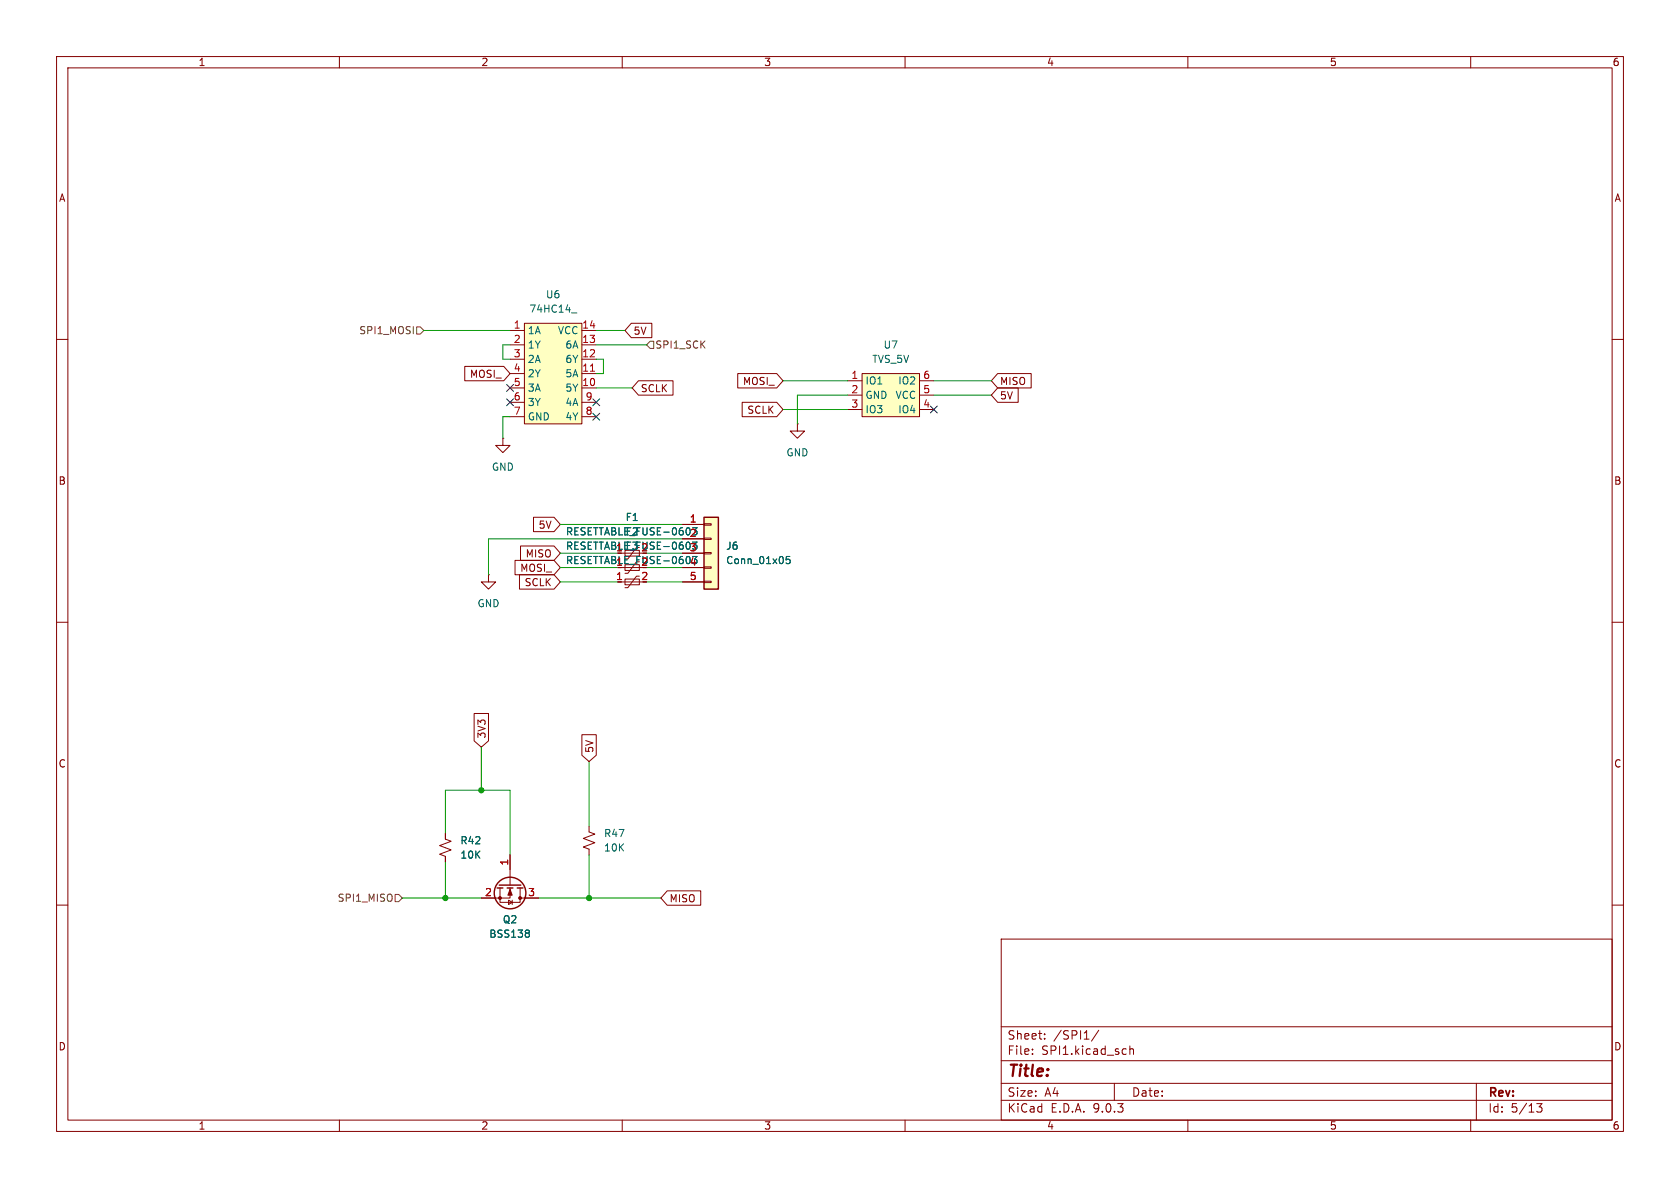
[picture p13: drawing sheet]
<svg xmlns="http://www.w3.org/2000/svg" width="297mm" height="210mm" viewBox="0 0 297 210" stroke-linecap="round" stroke-linejoin="round" font-family="sans-serif">
<defs><g id="words">
<text font-size="2.8" fill="#840000" x="178" y="190.9">Title:</text>
<g font-size="2.1" fill="#840000">
<text x="178" y="184">Sheet:</text>
<text x="186.2" y="184">/SPI1/</text>
<text x="178" y="186.7">File:</text>
<text x="184.1" y="186.7">SPI1.kicad_sch</text>
<text x="178" y="196.9">KiCad</text>
<text x="178" y="194.1">Size:</text>
<text x="184.7" y="194.1">A4</text>
<text x="185.7" y="196.9">E.D.A.</text>
<text x="193.3" y="196.9">9.0.3</text>
<text x="200" y="194.1">Date:</text>
<text x="263" y="194.3">Rev:</text>
<text x="263" y="196.9">Id:</text>
<text x="267.1" y="196.9">5/13</text>
</g>
<g font-size="1.8" fill="#840000">
<text x="35" y="11.9">1</text>
<text x="85" y="11.9">2</text>
<text x="135" y="11.9">3</text>
<text x="185" y="11.9">4</text>
<text x="235" y="11.9">5</text>
<text x="285" y="11.9">6</text>
<text x="10.3" y="35.9">A</text>
<text x="285.3" y="35.9">A</text>
<text x="111.9" y="59.4">5V</text>
<text x="83" y="67">MOSI_</text>
<text x="113.2" y="69.5">SCLK</text>
<text x="131.2" y="68.3">MOSI_</text>
<text x="176.7" y="68.3">MISO</text>
<text x="176.7" y="70.8">5V</text>
<text x="132" y="73.3">SCLK</text>
<text x="10.3" y="85.9">B</text>
<text x="285.3" y="85.9">B</text>
<text x="95.1" y="93.7">5V</text>
<text x="91.9" y="101.3">MOSI_</text>
<text x="92.8" y="98.7">MISO</text>
<text x="92.7" y="103.8">SCLK</text>
<text x="86" y="130.7" transform="rotate(-90 86 130.7)">3V3</text>
<text x="10.3" y="135.9">C</text>
<text x="105.1" y="133.2" transform="rotate(-90 105.1 133.2)">5V</text>
<text x="285.3" y="135.9">C</text>
<text x="118.3" y="159.7">MISO</text>
<text x="10.3" y="185.9">D</text>
<text x="285.3" y="185.9">D</text>
<text x="35" y="199.9">1</text>
<text x="85" y="199.9">2</text>
<text x="135" y="199.9">3</text>
<text x="185" y="199.9">4</text>
<text x="235" y="199.9">5</text>
<text x="285" y="199.9">6</text>
</g>
<g font-size="1.8" fill="#006464">
<text x="96.4" y="52.9">U6</text>
<text x="93.2" y="59.3">1A</text>
<text x="93.5" y="55.5">74HC14_</text>
<text x="98.5" y="59.3">VCC</text>
<text x="93.2" y="61.8">1Y</text>
<text x="93.2" y="64.4">2A</text>
<text x="99.9" y="61.8">6A</text>
<text x="99.9" y="64.4">6Y</text>
<text x="154.1" y="64.4">TVS_5V</text>
<text x="156.1" y="61.8">U7</text>
<text x="93.2" y="66.9">2Y</text>
<text x="93.2" y="69.4">3A</text>
<text x="93.2" y="72">3Y</text>
<text x="99.9" y="66.9">5A</text>
<text x="99.9" y="69.4">5Y</text>
<text x="99.9" y="72">4A</text>
<text x="152.9" y="68.2">IO1</text>
<text x="152.9" y="70.7">GND</text>
<text x="158.2" y="70.7">VCC</text>
<text x="158.7" y="68.2">IO2</text>
<text x="93.2" y="74.5">GND</text>
<text x="99.9" y="74.5">4Y</text>
<text x="152.9" y="73.3">IO3</text>
<text x="158.7" y="73.3">IO4</text>
<text x="86.9" y="83.4">GND</text>
<text x="138.9" y="80.9">GND</text>
<text x="110.5" y="94.8">F2</text>
<text x="110.5" y="92.3">F1</text>
<text x="128.3" y="97.4">J6</text>
<text x="128.3" y="99.9">Conn_01x05</text>
<text x="84.3" y="107.5">GND</text>
<text x="81.3" y="149.5">R42</text>
<text x="106.7" y="148.2">R47</text>
<text x="81.3" y="152">10K</text>
<text x="106.7" y="150.7">10K</text>
<text x="86.4" y="166">BSS138</text>
<text x="88.8" y="163.4">Q2</text>
</g>
<g font-size="1.8" fill="#725600">
<text x="63.4" y="59.3">SPI1_MOSI</text>
<text x="115.8" y="61.8">SPI1_SCK</text>
<text x="59.6" y="159.6">SPI1_MISO</text>
</g>
<g font-size="1.8" fill="#a90000">
<text x="90.7" y="58.2">1</text>
<text x="102.8" y="58.2">14</text>
<text x="90.7" y="60.7">2</text>
<text x="90.7" y="63.2">3</text>
<text x="90.7" y="65.8">4</text>
<text x="102.8" y="60.7">13</text>
<text x="102.8" y="63.2">12</text>
<text x="102.8" y="65.8">11</text>
<text x="90.7" y="68.3">5</text>
<text x="90.7" y="70.9">6</text>
<text x="102.8" y="68.3">10</text>
<text x="103.4" y="70.9">9</text>
<text x="150.4" y="67.1">1</text>
<text x="150.4" y="69.6">2</text>
<text x="163.1" y="67.1">6</text>
<text x="163.1" y="69.6">5</text>
<text x="90.7" y="73.4">7</text>
<text x="103.4" y="73.4">8</text>
<text x="150.4" y="72.1">3</text>
<text x="163.1" y="72.1">4</text>
<text x="100" y="94.8">RESETTABLE_FUSE-06032</text>
<text x="121.8" y="92.5">1</text>
<text x="100" y="99.9">RESETTABLE_FUSE-06034</text>
<text x="100" y="97.4">RESETTABLE_FUSE-06033</text>
<text x="108.8" y="100.1">1</text>
<text x="108.8" y="97.5">1 F3</text>
<text x="113.3" y="100.1">2</text>
<text x="113.3" y="97.5">2</text>
<text x="108.8" y="102.6">1</text>
<text x="113.3" y="102.6">2</text>
<text x="121.8" y="102.6">5</text>
<text x="89.9" y="153.1" transform="rotate(-90 89.9 153.1)">1</text>
<text x="85.7" y="158.5">2</text>
<text x="93.3" y="158.5">3</text>
</g>
</g></defs>
<g fill="none" stroke="#840000" stroke-width=".18">
<path d="M10 10h277v190h-277zM12 12h273v186h-273zM60 10v2M110 10v2M160 10v2M210 10v2M260 10v2M10 60h2M88.9 77.5v1.2h1.3l-1.3 1.3-1.3-1.3h1.3M88.9 77.5h.1M285 60h2M109.2 97.8h5.1"/>
<path d="M110.5 99.8h2.5v1h-2.5zM110.5 97.3h2.5v1h-2.5zM113 99.3h-.5l-1.5 2h-.5M113 96.8h-.5l-1.5 2h-.5M10 110h2M86.4 101.6v1.3h1.2l-1.2 1.2-1.3-1.2h1.3M86.4 101.6h.1M109.2 102.9h5.1M109.2 100.3h5.1M110.5 102.4h2.5v1h-2.5zM113 101.9h-.5l-1.5 2h-.5M285 110h2"/>
<path d="M78.7 147.3v1l1.1 .4-2.1 .8 2.1 .7-2.1 .8 1 .4v1M88.4 157v2.5h3.5v-2.5M89.9 159.1l.7 .4-.7 .4zM90.2 157v1.8h-5.1M90.2 151.1v5.4M90.6 159.1v.8M91.9 158.8h3.3M104.1 146.1v1l1.1 .3-2.1 .8 2.1 .8-2.1 .7 1 .4v1M10 160h2M177 166h108v32h-108zM285 160h2M60 198v2"/>
<path d="M110 198v2M160 198v2M177 194.5h108M177 191.5h108M177 187.5h108M177 181.5h108M182.5 186.3v.1M182.5 185.5v.1M184.7 183.6v.1M184.7 182.8v.1M194.2 182.1l-1.2 2M197 191.5v3"/>
<path d="M199 185.4l.1 .1M199.1 186.3l-.1 .1M199.7 184.9v1.5M199.7 185.5l.3-.1 .3 .1 .1 .9M210 198v2M260 198v2M261 191.5v6.5M271.7 195.1h.9l-.5 .6 .4 .1v.7l-.2 .1-.6-.1"/>
</g>
<g fill="none" stroke="#840000" stroke-width=".25">
<path d="M87.9 157h1M88.3 156.5h3.8M89.7 157h1M91.4 157h1.1"/>
<circle cx="90.2" cy="157.9" r="2.79"/>
</g>
<g fill="#840000" stroke="#840000" stroke-width=".18">
<path d="M90.2 157.2l.4 1h-.8z"/>
<circle cx="91.9" cy="158.7" r=".25"/>
<circle cx="88.4" cy="158.7" r=".25"/>
</g>
<path d="M93.3 164.4l.3 .3-.3 .3 .3 .2v.2l-.3 .3" fill="none" stroke="#006464" stroke-width=".18"/>
<path d="M92.7 57.2h10.2v17.7h-10.2z" fill="#ffffc2"/>
<g fill="none" stroke="#840000" stroke-width=".18">
<path d="M90.2 58.4h2.5M92.7 57.2h10.2v17.7h-10.2zM102.9 58.4h2.5M90.2 61h2.5M90.2 63.5h2.5M90.2 66h2.5M90.2 68.6h2.5M90.2 71.1h2.5M90.2 73.7h2.5M102.9 61h2.5M102.9 63.5h2.5M102.9 66h2.5"/>
<path d="M102.9 68.6h2.5M102.9 71.1h2.5M102.9 73.7h2.5"/>
</g>
<path d="M104.4 65.6h.7" fill="none" stroke="#a90000" stroke-width=".18"/>
<path d="M101 55.3h1" fill="none" stroke="#006464" stroke-width=".18"/>
<path d="M124.5 91.4h2.5v12.7h-2.5z" fill="#ffffc2"/>
<path d="M124.5 91.4h2.5v12.7h-2.5z" fill="none" stroke="#840000" stroke-width=".25"/>
<path d="M120.6 92.7h3.9M120.6 95.3h3.9M120.6 97.8h3.9M124.5 92.6h1.2v.2h-1.2zM124.5 95.1h1.2v.3h-1.2zM124.5 97.7h1.2v.2h-1.2zM120.6 100.3h3.9M120.6 102.9h3.9M124.5 100.2h1.2v.3h-1.2zM124.5 102.7h1.2v.3h-1.2z" fill="none" stroke="#840000" stroke-width=".18"/>
<path d="M139.6 98.4h-.6v.6l.1-.1h.5l.1 .2-.1 .4-.2 .1-.4-.1" fill="none" stroke="#006464" stroke-width=".18"/>
<path d="M152.4 66h10.2v7.7h-10.2z" fill="#ffffc2"/>
<g fill="none" stroke="#840000" stroke-width=".18">
<path d="M111.6 57.1h3.6v2.6h-3.6l-1.1-1.3zM82.2 64.8h6.9l1.1 1.2-1.1 1.3h-6.9zM112.9 67.3h6.1v2.6h-6.1l-1.1-1.3zM130.4 66h6.9l1.1 1.3-1.1 1.3h-6.9zM131.2 71.1h6.1l1.1 1.3-1.1 1.3h-6.1zM141 74.9v1.3h1.2l-1.2 1.3-1.3-1.3h1.3M141 74.9h.1M149.9 67.3h2.5M149.9 69.9h2.5M149.9 72.4h2.5M152.4 66h10.2v7.7h-10.2zM162.6 67.3h2.5"/>
<path d="M162.6 69.9h2.5M162.6 72.4h2.5M176.4 66h5.9v2.6h-5.9l-1.1-1.3zM176.4 68.6h3.6v2.5h-3.6l-1.1-1.2zM91.1 99.1h6.8l1.2 1.2-1.2 1.3h-6.8zM92 96.5h5.9l1.2 1.3-1.2 1.3h-5.9zM94.3 91.4h3.6l1.2 1.3-1.2 1.3h-3.6zM120.6 92.7h3.9M120.6 95.3h3.9M120.6 97.8h3.9M91.8 101.6h6.1l1.2 1.3-1.2 1.2h-6.1zM120.6 100.3h3.9"/>
<path d="M120.6 102.9h3.9M83.8 126.1h2.6v4.9l-1.3 1.1-1.3-1.1zM102.9 129.9h2.5v3.6l-1.3 1.1-1.2-1.1zM78.7 147.3v1M78.7 151.4v1M85.1 158.8h2.5M90.2 151.1v2.6M92.7 158.8h2.5M118 157.5h5.9v2.5h-5.9l-1.2-1.2z"/>
</g>
<path d="M73.7 57.8h.6l.6 .6-.6 .7h-.6zM114.9 60.3h.7v1.3h-.7l-.6-.6zM69.8 158.1h.7l.6 .7-.6 .6h-.7z" fill="none" stroke="#725600" stroke-width=".18"/>
<g fill="none" stroke="#009600" stroke-width=".18">
<path d="M74.9 58.4h15.3M105.4 58.4h5.1M90.2 61h-1.3v2.5h1.3M90.2 73.7h-1.3v3.8M105.4 63.5h1.3v2.5h-1.3M105.4 61h8.9M105.4 68.6h6.4M138.4 67.3h11.5M138.4 72.4h11.5M149.9 69.9h-8.9v5M165.1 67.3h10.2M165.1 69.9h10.2"/>
<path d="M99.1 97.8h10.1M99.1 92.7h21.5M114.3 97.8h6.3M120.6 95.3h-34.2v6.3M99.1 102.9h10.1M99.1 100.3h10.1M114.3 102.9h6.3M114.3 100.3h6.3M85.1 132.1v7.6M104.1 134.6v11.5M71.1 158.8h14M78.7 147.3v-7.6h11.5v11.4"/>
<path d="M78.7 152.4v6.4M95.2 158.8h21.6M104.1 151.1v7.7"/>
</g>
<path d="M89.6 70.5l1.2 1.2M89.6 68l1.2 1.2M90.8 70.5l-1.2 1.2M90.8 68l-1.2 1.2M104.8 73.1l1.2 1.2M104.8 70.5l1.2 1.2M106 73.1l-1.2 1.2M106 70.5l-1.2 1.2M164.5 71.8l1.2 1.2M165.7 71.8l-1.2 1.2" fill="none" stroke="#000084" stroke-width=".18"/>
<path d="M139.6 98.4h-.6v.6l.1-.1h.5l.1 .2-.1 .4-.2 .1-.4-.1M93.3 164.4l.3 .3-.3 .3 .3 .2v.2l-.3 .3" fill="none" stroke="#006464" stroke-width=".18"/>
<g fill="#009600" stroke="#009600" stroke-width=".18">
<circle cx="85.1" cy="139.7" r=".46"/>
<circle cx="104.1" cy="158.8" r=".46"/>
<circle cx="78.7" cy="158.8" r=".46"/>
</g>
<use href="#words"/>
</svg>
